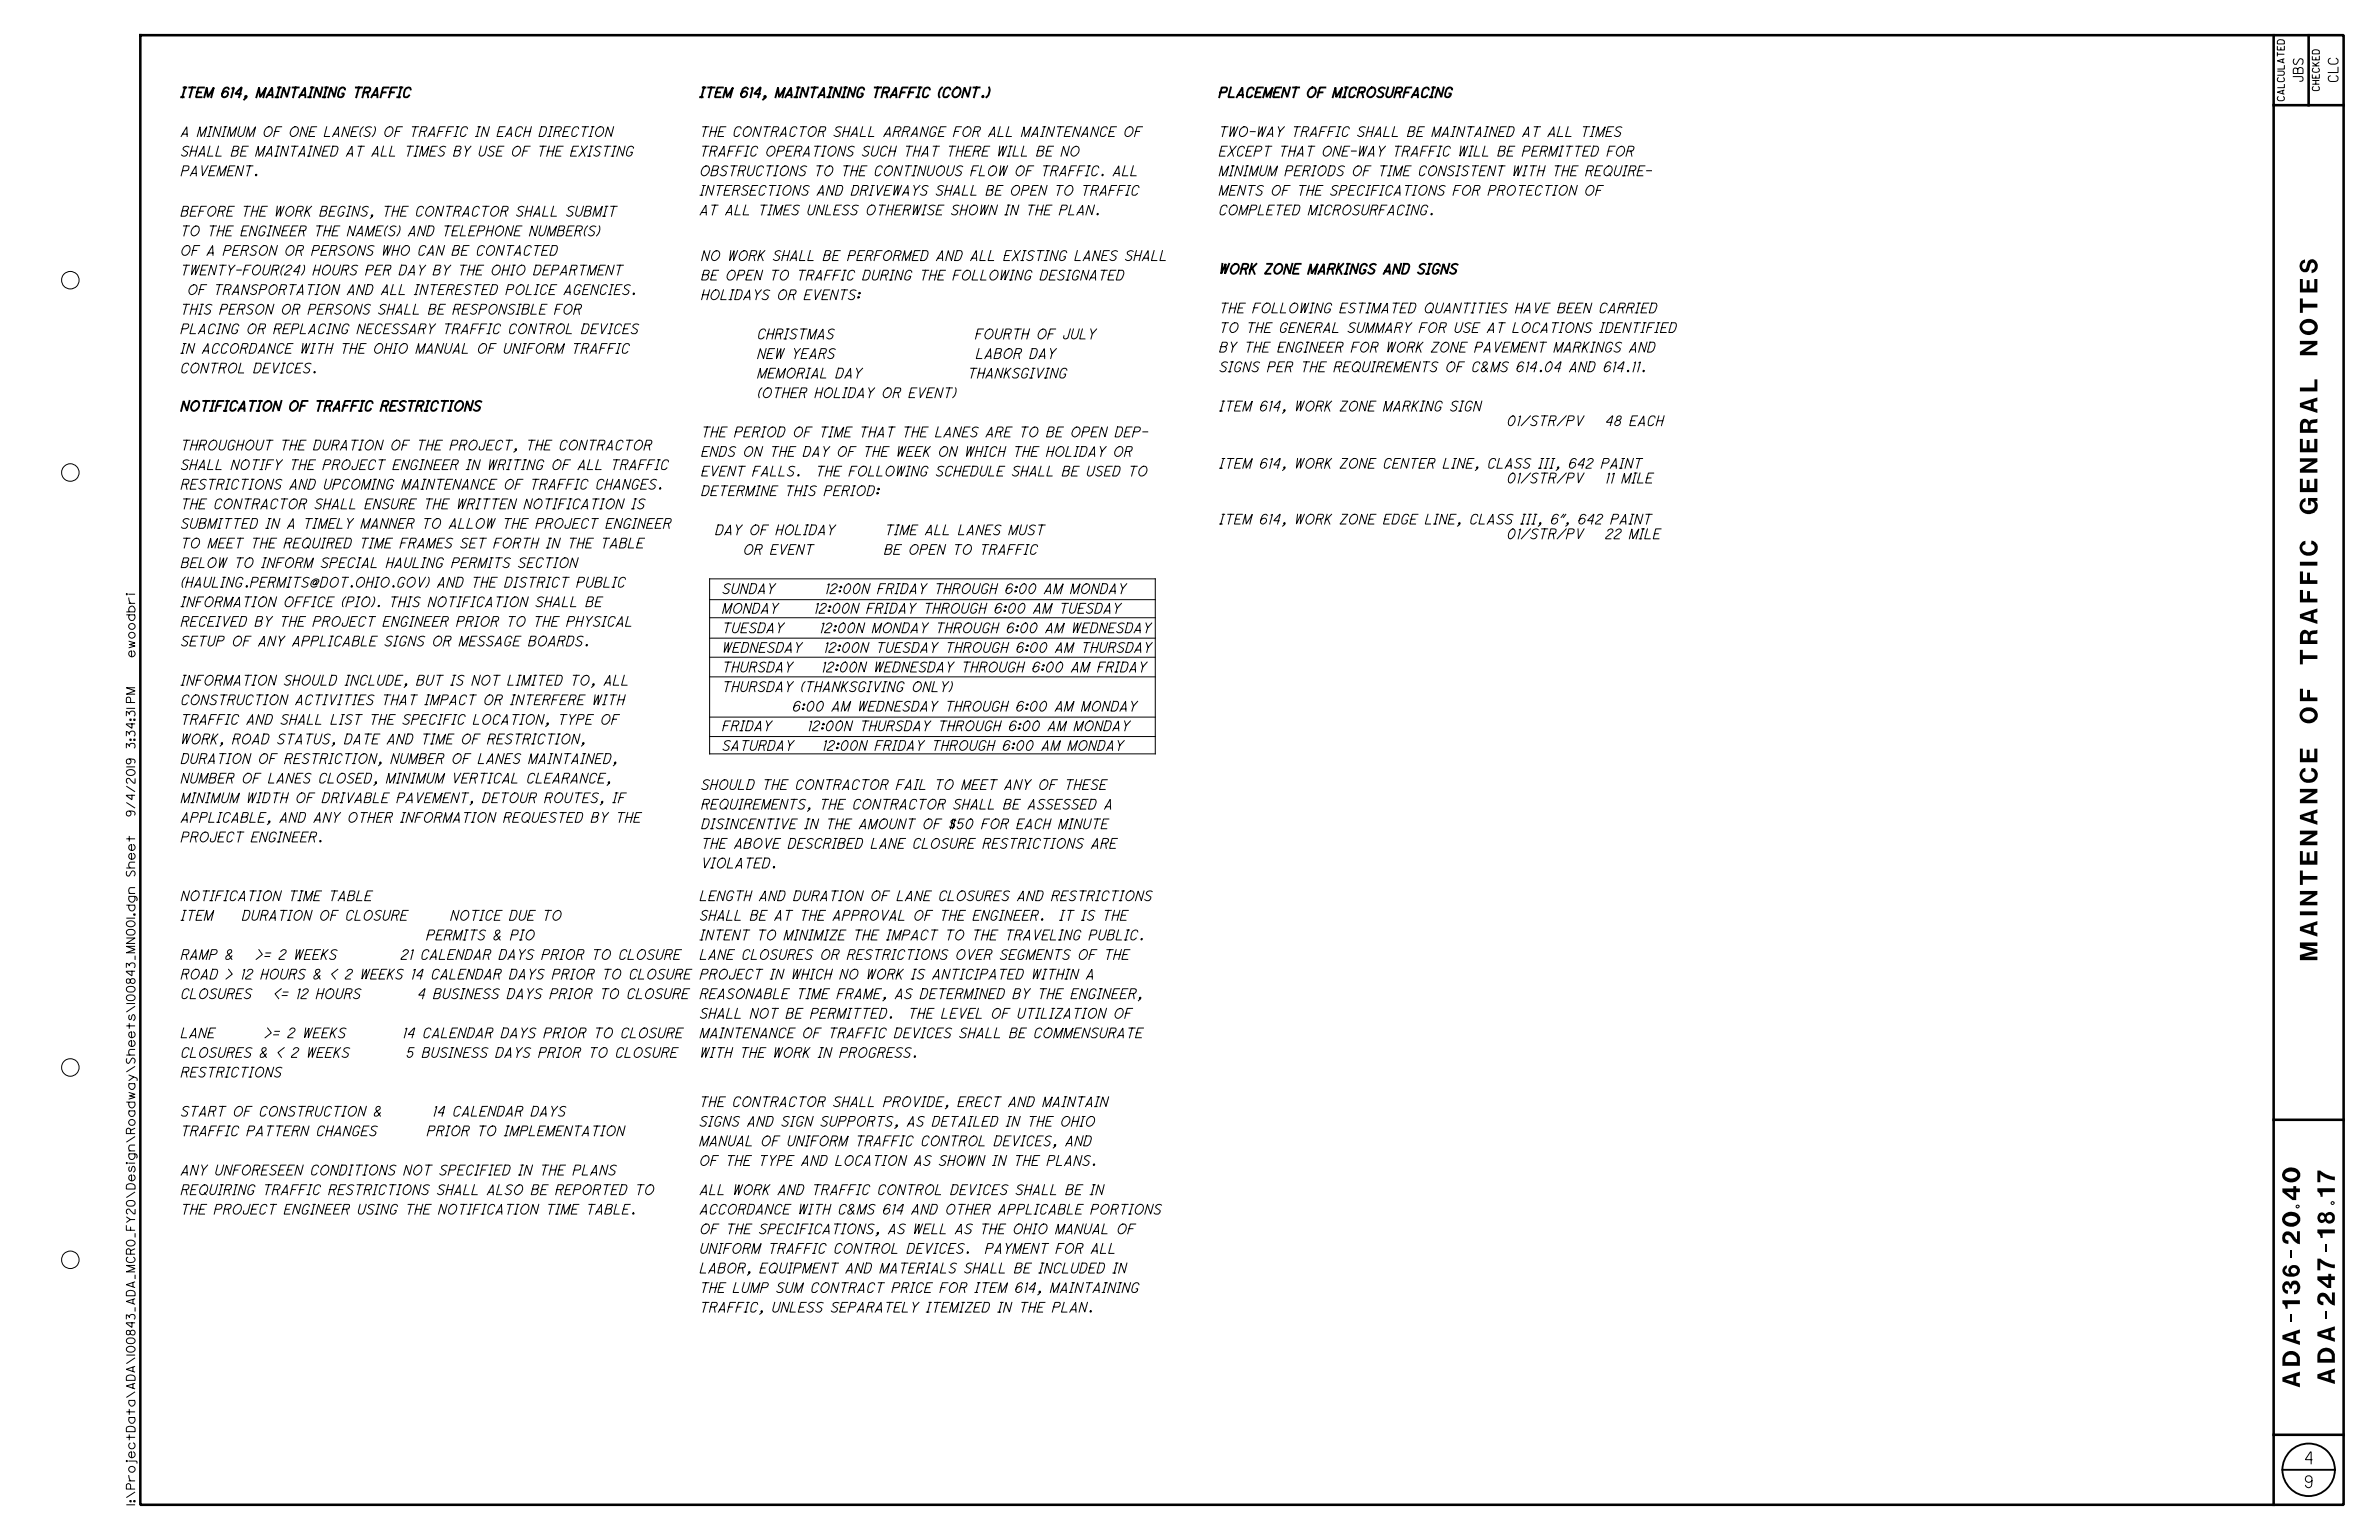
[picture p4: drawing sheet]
<svg xmlns="http://www.w3.org/2000/svg" width="432mm" height="279mm" viewBox="0 0 432 279" stroke-linecap="round" stroke-linejoin="round" font-family="sans-serif">
<defs><g id="words">
<g font-size="3.2">
<text x="420.6" y="64.5" transform="rotate(-90 420.6 64.5)">NO TES</text>
<text x="420.6" y="93.3" transform="rotate(-90 420.6 93.3)">G ENERA L</text>
<text x="420.6" y="120.5" transform="rotate(-90 420.6 120.5)">TRA FFIC</text>
<text x="420.6" y="131.2" transform="rotate(-90 420.6 131.2)">O F</text>
<text x="420.6" y="174.2" transform="rotate(-90 420.6 174.2)">M A INTENA NC E</text>
<text x="417.5" y="217.8" transform="rotate(-90 417.5 217.8)">40</text>
<text x="423.8" y="217.1" transform="rotate(-90 423.8 217.1)">17</text>
<text x="417.5" y="251.7" transform="rotate(-90 417.5 251.7)">A D A -136-20.</text>
<text x="423.8" y="251.1" transform="rotate(-90 423.8 251.1)">A D A -247-18.</text>
</g>
<g font-size="2.2">
<text x="418.4" y="269.9">9</text>
<text x="418.5" y="265.6">4</text>
</g>
<g font-size="1.8">
<text x="32.9" y="17.7">ITEM 614, MAINTAINING TRAFFIC</text>
<text x="127.1" y="17.7">ITEM 614, MAINTAINING TRAFFIC (CONT.)</text>
<text x="221.3" y="17.7">PLACEMENT OF MICROSURFACING</text>
<text x="418" y="14.7" transform="rotate(-90 418 14.7)">JBS</text>
<text x="424.4" y="14.8" transform="rotate(-90 424.4 14.8)">CLC</text>
<text x="32.9" y="28.3">SHALL BE MAINTAINED AT ALL TIMES BY USE OF THE EXISTING</text>
<text x="32.9" y="24.8">A MINIMUM OF ONE LANE(S) OF TRAFFIC IN EACH DIRECTION</text>
<text x="127.1" y="24.8">THE CONTRACTOR SHALL ARRANGE FOR ALL MAINTENANCE OF</text>
<text x="127.1" y="28.3">TRAFFIC OPERATIONS SUCH THAT THERE WILL BE NO</text>
<text x="221.3" y="24.8">TWO-WAY TRAFFIC SHALL BE MAINTAINED AT ALL TIMES</text>
<text x="221.3" y="28.3">EXCEPT THAT ONE-WAY TRAFFIC WILL BE PERMITTED FOR</text>
<text x="32.9" y="31.9">PAVEMENT.</text>
<text x="127.1" y="31.9">OBSTRUCTIONS TO THE CONTINUOUS FLOW OF TRAFFIC. ALL</text>
<text x="127.1" y="35.4">INTERSECTIONS AND DRIVEWAYS SHALL BE OPEN TO TRAFFIC</text>
<text x="221.3" y="35.4">MENTS OF THE SPECIFICATIONS FOR PROTECTION OF</text>
<text x="221.3" y="31.9">MINIMUM PERIODS OF TIME CONSISTENT WITH THE REQUIRE-</text>
<text x="32.8" y="39.2">BEFORE THE WORK BEGINS, THE CONTRACTOR SHALL SUBMIT</text>
<text x="127.1" y="39">AT ALL TIMES UNLESS OTHERWISE SHOWN IN THE PLAN.</text>
<text x="221.3" y="39">COMPLETED MICROSURFACING.</text>
<text x="32.8" y="42.8">TO THE ENGINEER THE NAME(S) AND TELEPHONE NUMBER(S)</text>
<text x="32.8" y="46.3">OF A PERSON OR PERSONS WHO CAN BE CONTACTED</text>
<text x="127.3" y="47.3">NO WORK SHALL BE PERFORMED AND ALL EXISTING LANES SHALL</text>
<text x="32.8" y="49.9">TWENTY-FOUR(24) HOURS PER DAY BY THE OHIO DEPARTMENT</text>
<text x="33.5" y="53.4">OF TRANSPORTATION AND ALL INTERESTED POLICE AGENCIES.</text>
<text x="127.3" y="50.8">BE OPEN TO TRAFFIC DURING THE FOLLOWING DESIGNATED</text>
<text x="221.4" y="49.7">WORK ZONE MARKINGS AND SIGNS</text>
<text x="32.8" y="57">THIS PERSON OR PERSONS SHALL BE RESPONSIBLE FOR</text>
<text x="127.3" y="54.4">HOLIDAYS OR EVENTS:</text>
<text x="221.4" y="56.8">THE FOLLOWING ESTIMATED QUANTITIES HAVE BEEN CARRIED</text>
<text x="32.8" y="60.6">PLACING OR REPLACING NECESSARY TRAFFIC CONTROL DEVICES</text>
<text x="32.8" y="64.1">IN ACCORDANCE WITH THE OHIO MANUAL OF UNIFORM TRAFFIC</text>
<text x="134.2" y="61.5">CHRISTMAS</text>
<text x="134.3" y="65">NEW YEARS</text>
<text x="171" y="61.5">FOURTH OF JULY</text>
<text x="171.8" y="65">LABOR DAY</text>
<text x="221.4" y="63.9">BY THE ENGINEER FOR WORK ZONE PAVEMENT MARKINGS AND</text>
<text x="221.4" y="60.3">TO THE GENERAL SUMMARY FOR USE AT LOCATIONS IDENTIFIED</text>
<text x="32.8" y="67.7">CONTROL DEVICES.</text>
<text x="133.6" y="68.6">MEMORIAL DAY</text>
<text x="170.1" y="68.6">THANKSGIVING</text>
<text x="221.4" y="67.4">SIGNS PER THE REQUIREMENTS OF C&amp;MS 614.04 AND 614.11.</text>
<text x="32.9" y="74.5">NOTIFICATION OF TRAFFIC RESTRICTIONS</text>
<text x="133.3" y="72.1">(OTHER HOLIDAY OR EVENT)</text>
<text x="221.4" y="74.6">ITEM 614, WORK ZONE MARKING SIGN</text>
<text x="263.6" y="77.2">01/STR/PV</text>
<text x="286" y="77.2">48 EACH</text>
<text x="32.9" y="81.6">THROUGHOUT THE DURATION OF THE PROJECT, THE CONTRACTOR</text>
<text x="127.3" y="79.3">THE PERIOD OF TIME THAT THE LANES ARE TO BE OPEN DEP-</text>
<text x="127.3" y="82.8">ENDS ON THE DAY OF THE WEEK ON WHICH THE HOLIDAY OR</text>
<text x="32.9" y="85.2">SHALL NOTIFY THE PROJECT ENGINEER IN WRITING OF ALL TRAFFIC</text>
<text x="32.9" y="88.8">RESTRICTIONS AND UPCOMING MAINTENANCE OF TRAFFIC CHANGES.</text>
<text x="127.3" y="86.4">EVENT FALLS.</text>
<text x="127.3" y="89.9">DETERMINE THIS PERIOD:</text>
<text x="146.9" y="86.4">THE FOLLOWING SCHEDULE SHALL BE USED TO</text>
<text x="221.4" y="85">ITEM 614, WORK ZONE CENTER LINE, CLASS III, 642 PAINT</text>
<text x="263.3" y="87.6">01/STR/PV</text>
<text x="285.4" y="87.6">11 MILE</text>
<text x="32.9" y="92.3">THE CONTRACTOR SHALL ENSURE THE WRITTEN NOTIFICATION IS</text>
<text x="32.9" y="95.9">SUBMITTED IN A TIMELY MANNER TO ALLOW THE PROJECT ENGINEER</text>
<text x="221.4" y="95.1">ITEM 614, WORK ZONE EDGE LINE, CLASS III, 6&quot;, 642 PAINT</text>
<text x="32.9" y="99.4">TO MEET THE REQUIRED TIME FRAMES SET FORTH IN THE TABLE</text>
<text x="128.8" y="97">DAY OF HOLIDAY</text>
<text x="132.2" y="100.6">OR EVENT</text>
<text x="156.1" y="100.6">BE OPEN TO TRAFFIC</text>
<text x="158" y="97">TIME ALL LANES MUST</text>
<text x="264" y="97.7">01/STR/PV</text>
<text x="286.5" y="97.7">22 MILE</text>
<text x="32.9" y="103">BELOW TO INFORM SPECIAL HAULING PERMITS SECTION</text>
<text x="32.9" y="106.5">(HAULING.PERMITS@DOT.OHIO.GOV) AND THE DISTRICT PUBLIC</text>
<text x="129.5" y="107.7">SUNDAY</text>
<text x="146.2" y="107.7">12:00N FRIDAY THROUGH 6:00 AM MONDAY</text>
<text x="32.9" y="110.1">INFORMATION OFFICE (PIO). THIS NOTIFICATION SHALL BE</text>
<text x="32.9" y="113.6">RECEIVED BY THE PROJECT ENGINEER PRIOR TO THE PHYSICAL</text>
<text x="129.4" y="111.3">MONDAY</text>
<text x="145.5" y="111.3">12:00N FRIDAY THROUGH 6:00 AM TUESDAY</text>
<text x="32.9" y="117.2">SETUP OF ANY APPLICABLE SIGNS OR MESSAGE BOARDS.</text>
<text x="129.4" y="118.4">WEDNESDAY</text>
<text x="129.4" y="114.8">TUESDAY</text>
<text x="145.5" y="114.8">12:00N MONDAY THROUGH 6:00 AM WEDNESDAY</text>
<text x="148.4" y="118.4">12:00N TUESDAY THROUGH 6:00 AM THURSDAY</text>
<text x="32.9" y="124.3">INFORMATION SHOULD INCLUDE, BUT IS NOT LIMITED TO, ALL</text>
<text x="129.3" y="125.5">THURSDAY (THANKSGIVING ONLY)</text>
<text x="129.4" y="121.9">THURSDAY</text>
<text x="146.9" y="121.9">12:00N WEDNESDAY THROUGH 6:00 AM FRIDAY</text>
<text x="32.9" y="127.9">CONSTRUCTION ACTIVITIES THAT IMPACT OR INTERFERE WITH</text>
<text x="32.9" y="131.4">TRAFFIC AND SHALL LIST THE SPECIFIC LOCATION, TYPE OF</text>
<text x="136.8" y="129">6:00 AM WEDNESDAY THROUGH 6:00 AM MONDAY</text>
<text x="32.9" y="135">WORK, ROAD STATUS, DATE AND TIME OF RESTRICTION,</text>
<text x="129.4" y="136.1">SATURDAY</text>
<text x="129.4" y="132.6">FRIDAY</text>
<text x="143.2" y="132.6">12:00N THURSDAY THROUGH 6:00 AM MONDAY</text>
<text x="147.1" y="136.1">12:00N FRIDAY THROUGH 6:00 AM MONDAY</text>
<text x="32.9" y="138.5">DURATION OF RESTRICTION, NUMBER OF LANES MAINTAINED,</text>
<text x="32.9" y="142.1">NUMBER OF LANES CLOSED, MINIMUM VERTICAL CLEARANCE,</text>
<text x="127.3" y="143.2">SHOULD THE CONTRACTOR FAIL TO MEET ANY OF THESE</text>
<text x="32.9" y="145.6">MINIMUM WIDTH OF DRIVABLE PAVEMENT, DETOUR ROUTES, IF</text>
<text x="32.9" y="149.2">APPLICABLE, AND ANY OTHER INFORMATION REQUESTED BY THE</text>
<text x="127.3" y="146.8">REQUIREMENTS, THE CONTRACTOR SHALL BE ASSESSED A</text>
<text x="32.9" y="152.7">PROJECT ENGINEER.</text>
<text x="127.3" y="153.9">THE ABOVE DESCRIBED LANE CLOSURE RESTRICTIONS ARE</text>
<text x="127.3" y="150.4">DISINCENTIVE IN THE AMOUNT OF $50 FOR EACH MINUTE</text>
<text x="127.3" y="157.5">VIOLATED.</text>
<text x="32.9" y="163.4">NOTIFICATION TIME TABLE</text>
<text x="32.9" y="167">ITEM</text>
<text x="42.8" y="167">DURATION OF CLOSURE</text>
<text x="80.3" y="167">NOTICE DUE TO</text>
<text x="127.1" y="163.4">LENGTH AND DURATION OF LANE CLOSURES AND RESTRICTIONS</text>
<text x="127.1" y="167">SHALL BE AT THE APPROVAL OF THE ENGINEER.</text>
<text x="193.2" y="167">IT IS THE</text>
<text x="68.3" y="170.5">PERMITS &amp; PIO</text>
<text x="127.1" y="170.5">INTENT TO MINIMIZE THE IMPACT TO THE TRAVELING PUBLIC.</text>
<text x="32.9" y="174.1">RAMP &amp;</text>
<text x="32.9" y="177.6">ROAD &gt; 12 HOURS &amp; &lt; 2 WEEKS 14 CALENDAR DAYS PRIOR TO CLOSURE PROJECT IN WHICH NO WORK IS ANTICIPATED WITHIN A</text>
<text x="46.1" y="174.1">&gt;= 2 WEEKS</text>
<text x="68.6" y="174.1">21 CALENDAR DAYS PRIOR TO CLOSURE</text>
<text x="127.1" y="174.1">LANE CLOSURES OR RESTRICTIONS OVER SEGMENTS OF THE</text>
<text x="32.9" y="181.2">CLOSURES</text>
<text x="49.9" y="181.2">&lt;= 12 HOURS</text>
<text x="73.2" y="181.2">4 BUSINESS DAYS PRIOR TO CLOSURE</text>
<text x="127.1" y="181.2">REASONABLE TIME FRAME, AS DETERMINED BY THE ENGINEER,</text>
<text x="127.1" y="184.7">SHALL NOT BE PERMITTED.</text>
<text x="164.7" y="184.7">THE LEVEL OF UTILIZATION OF</text>
<text x="32.9" y="188.3">LANE</text>
<text x="32.9" y="191.8">CLOSURES &amp; &lt; 2 WEEKS</text>
<text x="45.8" y="188.3">&gt;= 2 WEEKS</text>
<text x="68" y="188.3">14 CALENDAR DAYS PRIOR TO CLOSURE</text>
<text x="71.5" y="191.8">5 BUSINESS DAYS PRIOR TO CLOSURE</text>
<text x="127.1" y="188.3">MAINTENANCE OF TRAFFIC DEVICES SHALL BE COMMENSURATE</text>
<text x="127.1" y="191.8">WITH THE WORK IN PROGRESS.</text>
<text x="32.9" y="195.4">RESTRICTIONS</text>
<text x="32.9" y="202.5">START OF CONSTRUCTION &amp;</text>
<text x="76" y="202.5">14 CALENDAR DAYS</text>
<text x="127" y="200.8">THE CONTRACTOR SHALL PROVIDE, ERECT AND MAINTAIN</text>
<text x="32.9" y="206.1">TRAFFIC PATTERN CHANGES</text>
<text x="75.9" y="206.1">PRIOR TO IMPLEMENTATION</text>
<text x="127" y="204.3">SIGNS AND SIGN SUPPORTS, AS DETAILED IN THE OHIO</text>
<text x="127" y="207.9">MANUAL OF UNIFORM TRAFFIC CONTROL DEVICES, AND</text>
<text x="32.9" y="213.2">ANY UNFORESEEN CONDITIONS NOT SPECIFIED IN THE PLANS</text>
<text x="127" y="211.4">OF THE TYPE AND LOCATION AS SHOWN IN THE PLANS.</text>
<text x="32.9" y="216.7">REQUIRING TRAFFIC RESTRICTIONS SHALL ALSO BE REPORTED TO</text>
<text x="32.9" y="220.3">THE PROJECT ENGINEER USING THE NOTIFICATION TIME TABLE.</text>
<text x="127.1" y="216.7">ALL WORK AND TRAFFIC CONTROL DEVICES SHALL BE IN</text>
<text x="127.1" y="220.3">ACCORDANCE WITH C&amp;MS 614 AND OTHER APPLICABLE PORTIONS</text>
<text x="127.1" y="223.8">OF THE SPECIFICATIONS, AS WELL AS THE OHIO MANUAL OF</text>
<text x="127.1" y="227.4">UNIFORM TRAFFIC CONTROL DEVICES.</text>
<text x="178.3" y="227.4">PAYMENT FOR ALL</text>
<text x="127.1" y="231">LABOR, EQUIPMENT AND MATERIALS SHALL BE INCLUDED IN</text>
<text x="127.1" y="234.5">THE LUMP SUM CONTRACT PRICE FOR ITEM 614, MAINTAINING</text>
<text x="127.1" y="238.1">TRAFFIC, UNLESS SEPARATELY ITEMIZED IN THE PLAN.</text>
</g>
<g font-size="1.6">
<text x="24.5" y="119.2" transform="rotate(-90 24.5 119.2)">ewoodbri</text>
<text x="24.5" y="129.9" transform="rotate(-90 24.5 129.9)">31PM</text>
<text x="24.5" y="135.8" transform="rotate(-90 24.5 135.8)">3:</text>
<text x="24.5" y="133.6" transform="rotate(-90 24.5 133.6)">34:</text>
<text x="24.5" y="138.6" transform="rotate(-90 24.5 138.6)">9</text>
<text x="24.5" y="148" transform="rotate(-90 24.5 148)">9/4/201</text>
<text x="24.5" y="159" transform="rotate(-90 24.5 159)">Sheet</text>
<text x="24.5" y="166" transform="rotate(-90 24.5 166)">.</text>
<text x="24.5" y="181.5" transform="rotate(-90 24.5 181.5)">00843_MN001dgn</text>
<text x="24.5" y="210.4" transform="rotate(-90 24.5 210.4)">gn\Roadway\Sheets\1</text>
<text x="24.5" y="245.3" transform="rotate(-90 24.5 245.3)">00843_ADA_MCRO_FY20\Desi</text>
<text x="24.5" y="264.5" transform="rotate(-90 24.5 264.5)">ectData\ADA\1</text>
<text x="24.5" y="273" transform="rotate(-90 24.5 273)">I\Proj</text>
<text x="24.5" y="272.5" transform="rotate(-90 24.5 272.5)">:</text>
</g>
<g font-size="1.3">
<text x="421" y="16.4" transform="rotate(-90 421 16.4)">CHECKED</text>
<text x="414.6" y="18.3" transform="rotate(-90 414.6 18.3)">CALCULATED</text>
</g>
</g></defs>
<g fill="none" stroke="#000" stroke-width=".18">
<path d="M284.3 75.5l-1.7 1.7M284.5 76.3h.7a.45 .45 0 0 0 .5-.3 .45 .45 0 0 0-.3-.5h-.6l-.5 1.7M284.3 85.8l-1.7 1.8M284.3 96l-1.7 1.8M284.5 86.7h.7a.47 .47 0 0 0 .5-.3 .47 .47 0 0 0-.3-.6h-.6l-.5 1.8M284.5 96.8h.7a.47 .47 0 0 0 .5-.3 .47 .47 0 0 0-.3-.5h-.6l-.5 1.8M128.8 108.8h80.9M128.8 105h80.9v31.8h-80.9zM128.8 112.1h80.9M128.8 115.8h80.9M128.8 119.2h80.9M128.8 122.8h80.9"/>
<path d="M128.8 130.1h80.9M128.8 133.6h80.9M192.3 167h.5M192.8 165.2h.5M193 165.2l-.4 1.8M62.8 186.7a.57 .57 0 0 0-.7-.2 .57 .57 0 0 0-.3 .6l.7 .5a.59 .59 0 0 1-.3 .7 .59 .59 0 0 1-.8-.2"/>
<circle cx="12.8" cy="50.8" r="1.59"/>
<circle cx="12.8" cy="85.7" r="1.59"/>
<circle cx="12.8" cy="193.7" r="1.59"/>
<circle cx="12.8" cy="228.6" r="1.59"/>
</g>
<path d="M25.5 6.4h399.9v266.6h-399.9zM412.7 6.4v266.6M412.7 19.1h12.7M419 6.4v12.7M412.7 203.2h12.7M412.7 260.3h12.7" fill="none" stroke="#000" stroke-width=".47"/>
<g fill="none" stroke="#000" stroke-width=".34">
<path d="M414.3 266.7h9.5"/>
<circle cx="419" cy="266.7" r="4.8"/>
</g>
<use href="#words"/>
</svg>
